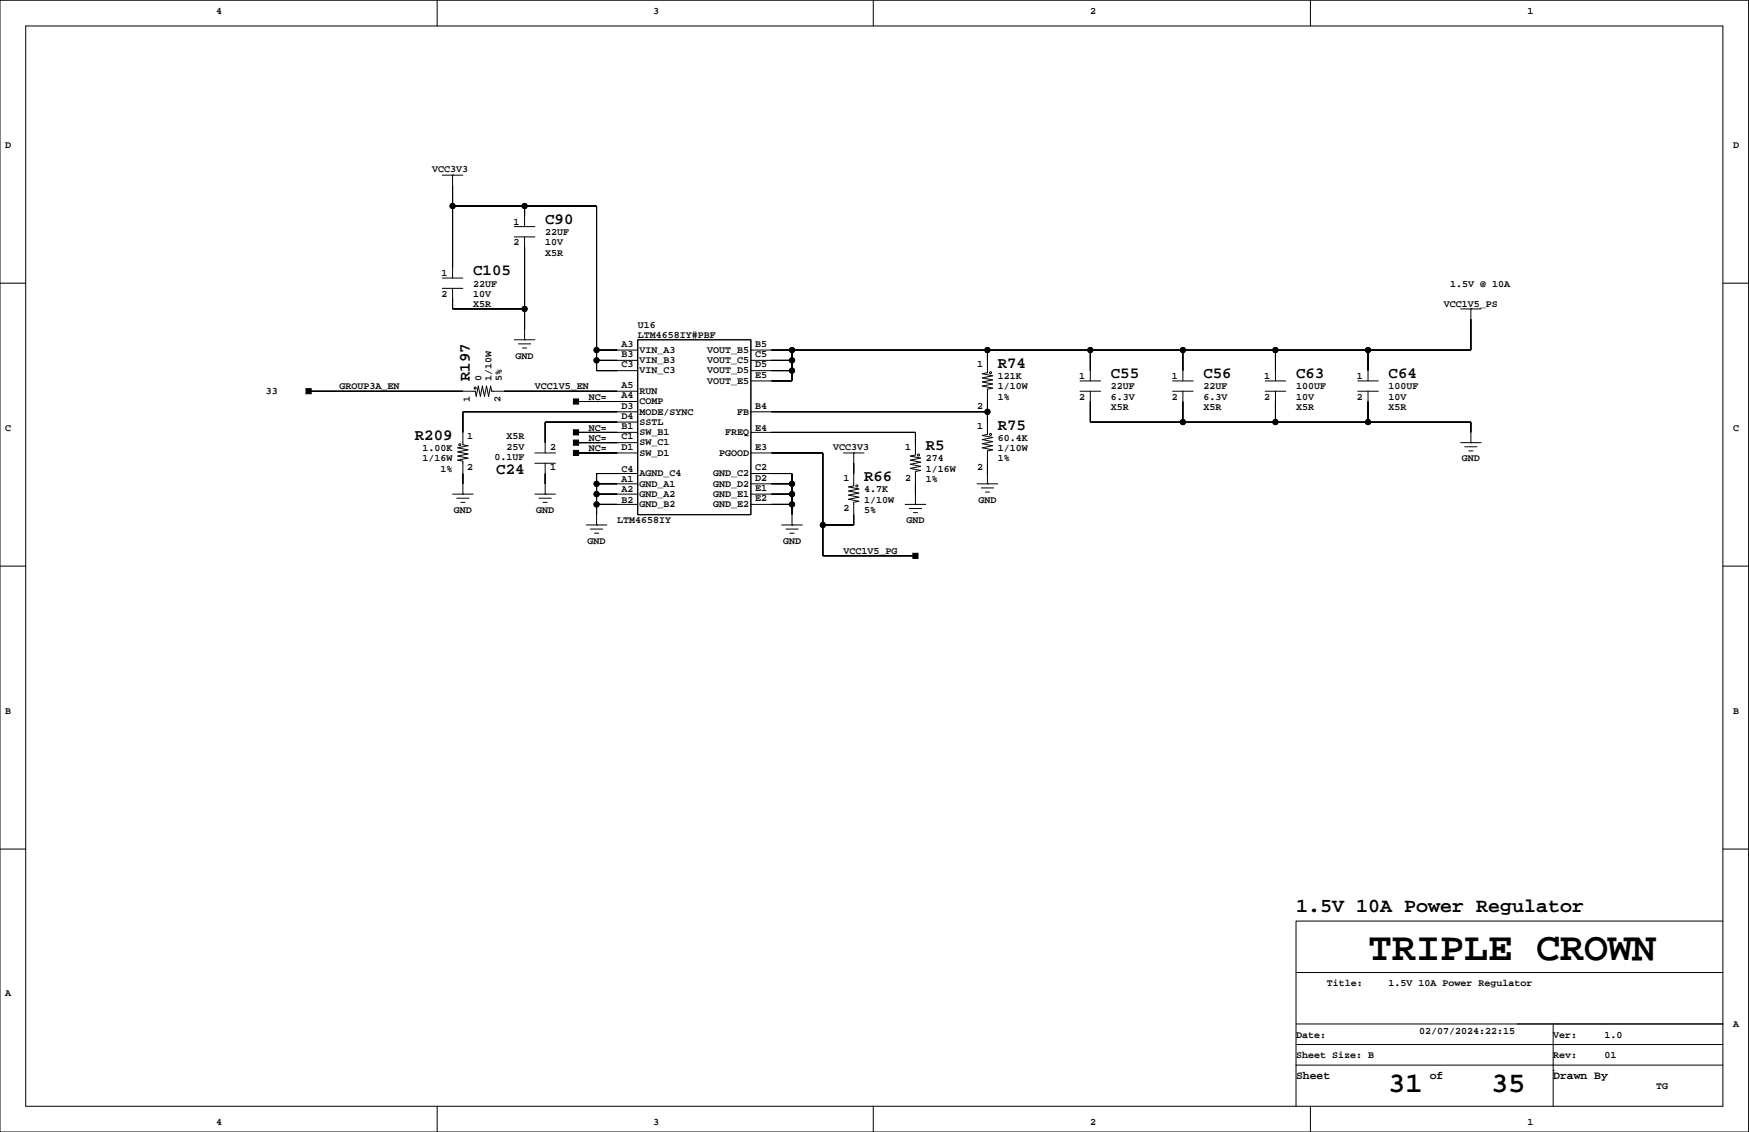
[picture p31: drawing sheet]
<svg xmlns="http://www.w3.org/2000/svg" width="432mm" height="279mm" viewBox="0 0 432 279" stroke-linecap="round" stroke-linejoin="round" font-family="sans-serif">
<defs><g id="words">
<text font-size="9.9" x="337.7" y="237">TRIPLE CROWN</text>
<g font-size="7.1">
<text x="342.7" y="269.5">31</text>
<text x="368.1" y="269.5">35</text>
</g>
<text font-size="4.9" x="320" y="225.2">1.5V 10A Power Regulator</text>
<g font-size="3.9">
<text x="134.6" y="55.2">C90</text>
<text x="116.8" y="67.9">C105</text>
<text x="116" y="94" transform="rotate(-90 116 94)">R197</text>
<text x="246.3" y="90.8">R74</text>
<text x="274.3" y="93.3">C55</text>
<text x="297.1" y="93.3">C56</text>
<text x="320" y="93.3">C63</text>
<text x="342.8" y="93.3">C64</text>
<text x="246.3" y="106">R75</text>
<text x="102.4" y="108.6">R209</text>
<text x="228.5" y="111.1">R5</text>
<text x="122.5" y="117.1">C24</text>
<text x="213.3" y="118.7">R66</text>
</g>
<g font-size="2.8">
<text x="320" y="266.2">Sheet</text>
<text x="353" y="266.2">of</text>
<text x="383.5" y="266.2">Drawn By</text>
</g>
<g font-size="2.5">
<text x="53.3" y="3.4">4</text>
<text x="161.3" y="3.4">3</text>
<text x="269.2" y="3.4">2</text>
<text x="377.1" y="3.4">1</text>
<text x="1.3" y="36.4">D</text>
<text x="427.9" y="36.4">D</text>
<text x="106.7" y="42.5">VCC3V3</text>
<text x="126.8" y="55.5">1</text>
<text x="134.6" y="58">22UF</text>
<text x="126.8" y="60.6">2</text>
<text x="134.6" y="60.6">10V</text>
<text x="134.6" y="63.1">X5R</text>
<text x="109" y="68.2">1</text>
<text x="116.8" y="70.7">22UF</text>
<text x="358.1" y="70.7">1.5V @ 10A</text>
<text x="109" y="73.3">2</text>
<text x="116.8" y="73.3">10V</text>
<text x="116.8" y="75.8">X5R</text>
<text x="356.5" y="75.8">VCC1V5_PS</text>
<text x="157.4" y="83.4">LTM4658IY#PBF</text>
<text x="157.4" y="80.9">U16</text>
<text x="127.3" y="88.5">GND</text>
<text x="153.4" y="85.6">A3</text>
<text x="153.4" y="88.1">B3</text>
<text x="157.9" y="87.1">VIN_A3</text>
<text x="157.9" y="89.6">VIN_B3</text>
<text x="174.6" y="87.1">VOUT_B5</text>
<text x="174.6" y="89.6">VOUT_C5</text>
<text x="186.4" y="88.1">C5</text>
<text x="186.4" y="85.6">B5</text>
<text x="118.8" y="94" transform="rotate(-90 118.8 94)">0</text>
<text x="121.4" y="94" transform="rotate(-90 121.4 94)">1/10W</text>
<text x="123.9" y="94" transform="rotate(-90 123.9 94)">5%</text>
<text x="153.4" y="90.7">C3</text>
<text x="153.4" y="95.8">A5</text>
<text x="157.9" y="92.2">VIN_C3</text>
<text x="174.6" y="92.2">VOUT_D5</text>
<text x="174.6" y="94.7">VOUT_E5</text>
<text x="186.4" y="90.7">D5</text>
<text x="186.4" y="93.2">E5</text>
<text x="241.2" y="90.7">1</text>
<text x="246.3" y="93.6">121K</text>
<text x="266.4" y="93.6">1</text>
<text x="289.3" y="93.6">1</text>
<text x="312.1" y="93.6">1</text>
<text x="335" y="93.6">1</text>
<text x="65.6" y="97.3">33</text>
<text x="83.8" y="96.1">GROUP3A_EN</text>
<text x="116" y="99.1" transform="rotate(-90 116 99.1)">1</text>
<text x="123.6" y="99.1" transform="rotate(-90 123.6 99.1)">2</text>
<text x="132" y="96.1">VCC1V5_EN</text>
<text x="145.4" y="98.7">NC=</text>
<text x="153.4" y="98.3">A4</text>
<text x="153.4" y="100.8">D3</text>
<text x="157.9" y="97.3">RUN</text>
<text x="157.9" y="99.8">COMP</text>
<text x="186.4" y="100.8">B4</text>
<text x="241.2" y="100.8">2</text>
<text x="246.3" y="98.7">1%</text>
<text x="246.3" y="96.1">1/10W</text>
<text x="266.4" y="98.7">2</text>
<text x="274.3" y="101.2">X5R</text>
<text x="274.3" y="96.1">22UF</text>
<text x="274.3" y="98.7">6.3V</text>
<text x="289.3" y="98.7">2</text>
<text x="297.1" y="101.2">X5R</text>
<text x="297.1" y="96.1">22UF</text>
<text x="297.1" y="98.7">6.3V</text>
<text x="312.1" y="98.7">2</text>
<text x="320" y="101.2">X5R</text>
<text x="320" y="96.1">100UF</text>
<text x="320" y="98.7">10V</text>
<text x="335" y="98.7">2</text>
<text x="342.8" y="96.1">100UF</text>
<text x="342.8" y="101.2">X5R</text>
<text x="342.8" y="98.7">10V</text>
<text x="1.3" y="106.3">C</text>
<text x="145.4" y="106.3">NC=</text>
<text x="153.4" y="105.9">B1</text>
<text x="153.4" y="103.4">D4</text>
<text x="157.9" y="102.3">MODE/SYNC</text>
<text x="157.9" y="104.9">SSTL</text>
<text x="157.9" y="107.4">SW_B1</text>
<text x="179" y="107.4">FREQ</text>
<text x="182" y="102.3">FB</text>
<text x="186.4" y="106.3">E4</text>
<text x="241.2" y="105.9">1</text>
<text x="427.9" y="106.3">C</text>
<text x="104.3" y="111.4">1.00K</text>
<text x="104.3" y="113.9">1/16W</text>
<text x="115.3" y="108.4">1</text>
<text x="122.1" y="113.5">0.1UF</text>
<text x="125.1" y="111">25V</text>
<text x="125.1" y="108.4">X5R</text>
<text x="135.9" y="111">2</text>
<text x="145.4" y="108.8">NC=</text>
<text x="145.4" y="111.4">NC=</text>
<text x="153.4" y="108.4">C1</text>
<text x="153.4" y="111">D1</text>
<text x="157.9" y="110">SW_C1</text>
<text x="157.9" y="112.5">SW_D1</text>
<text x="177.5" y="112.5">PGOOD</text>
<text x="186.4" y="111">E3</text>
<text x="205.7" y="111.1">VCC3V3</text>
<text x="223.5" y="111">1</text>
<text x="228.5" y="113.9">274</text>
<text x="246.3" y="108.8">60.4K</text>
<text x="246.3" y="111.4">1/10W</text>
<text x="246.3" y="113.9">1%</text>
<text x="360.9" y="113.9">GND</text>
<text x="108.8" y="116.4">1%</text>
<text x="115.3" y="116.1">2</text>
<text x="135.9" y="116.1">1</text>
<text x="153.4" y="119">A1</text>
<text x="153.4" y="116.4">C4</text>
<text x="157.9" y="117.6">AGND_C4</text>
<text x="176.1" y="117.6">GND_C2</text>
<text x="186.4" y="116.1">C2</text>
<text x="186.4" y="118.6">D2</text>
<text x="208.2" y="118.6">1</text>
<text x="223.5" y="118.6">2</text>
<text x="228.5" y="116.4">1/16W</text>
<text x="228.5" y="119">1%</text>
<text x="241.2" y="116.1">2</text>
<text x="153.4" y="124.1">B2</text>
<text x="153.4" y="121.5">A2</text>
<text x="157.9" y="120.1">GND_A1</text>
<text x="157.9" y="122.6">GND_A2</text>
<text x="157.9" y="125.2">GND_B2</text>
<text x="176.1" y="120.1">GND_D2</text>
<text x="176.1" y="122.6">GND_E1</text>
<text x="176.1" y="125.2">GND_E2</text>
<text x="186.4" y="121.1">E1</text>
<text x="186.4" y="123.7">E2</text>
<text x="213.3" y="121.5">4.7K</text>
<text x="213.3" y="124.1">1/10W</text>
<text x="241.6" y="124.1">GND</text>
<text x="112.1" y="126.6">GND</text>
<text x="132.4" y="126.6">GND</text>
<text x="152.4" y="129.1">LTM4658IY</text>
<text x="208.2" y="126.2">2</text>
<text x="213.3" y="126.6">5%</text>
<text x="223.8" y="129.1">GND</text>
<text x="145.1" y="134.2">GND</text>
<text x="193.3" y="134.2">GND</text>
<text x="208.2" y="136.8">VCC1V5_PG</text>
<text x="1.3" y="176.1">B</text>
<text x="427.9" y="176.1">B</text>
<text x="1.3" y="245.9">A</text>
<text x="327.6" y="243.4">Title:</text>
<text x="342.8" y="243.4">1.5V 10A Power Regulator</text>
<text x="320" y="256.1">Date:</text>
<text x="350.4" y="255.1">02/07/2024:22:15</text>
<text x="383.5" y="256.1">Ver:</text>
<text x="396.1" y="256.1">1.0</text>
<text x="427.9" y="253.6">A</text>
<text x="320" y="261.2">Sheet Size: B</text>
<text x="383.5" y="261.2">Rev:</text>
<text x="396.1" y="261.2">01</text>
<text x="408.8" y="268.8">TG</text>
<text x="53.3" y="277.7">4</text>
<text x="161.3" y="277.7">3</text>
<text x="269.2" y="277.7">2</text>
<text x="377.1" y="277.7">1</text>
</g>
</g></defs>
<g fill="none" stroke="#000" stroke-width=".25">
<path d="M0 .1h431.7v279.3h-431.7zM6.3 6.4h419.1v266.7h-419.1zM107.9 .1v6.3M215.6 .1v6.3M323.5 .1v6.3M109.2 43.2h5.1M111.7 43.2h.1M111.7 50.9h35.6v40.6h10.1M111.7 43.2v25.4M127 58.5h5.1M127 55.9h5.1M129.5 50.9v5"/>
<path d="M129.5 58.5v25.4M0 69.9h6.3M109.2 71.2h5.1M109.2 68.6h5.1M111.7 71.2v5h17.8M360.6 76.2h5.1M363.1 76.2h.1M363.1 76.2v10.2h-177.7M425.4 69.9h6.3M76.2 96.6h41.1l.3 1.2 .5-2.5 .5 2.5 .5-2.5 .5 2.5 .5-2.5 .5 2.5 .5-2.5 .3 1.3h36M127 83.9h5.1M128 84.9h3"/>
<path d="M129 85.9h1M129.5 83.9h.1M142.2 99.1h15.2M147.3 86.4h10.1M147.3 88.9h10.1M157.4 83.9h28v43.1h-28zM185.4 88.9h10.1M185.4 91.5h10.1M195.5 86.4v7.6h-10.1M243.8 86.4v5.6l-1.3 .2 2.6 .6-2.6 .5 2.6 .5-2.6 .5 2.6 .5-2.6 .5 2.6 .5-1.3 .3v11.1l-1.3 .3 2.6 .5-2.6 .5 2.6 .5-2.6 .5 2.6 .5-2.6 .5 2.6 .5-1.3 .3v8.1M266.6 96.6h5.1M266.6 94h5.1"/>
<path d="M269.2 96.6v7.6h93.9v5.1M269.2 86.4v7.6M289.5 96.6h5.1M289.5 94h5.1M292 86.4v7.6M292 96.6v7.6M312.3 96.6h5.1M312.3 94h5.1M314.9 86.4v7.6M314.9 96.6v7.6M335.2 96.6h5.1M335.2 94h5.1"/>
<path d="M337.7 86.4v7.6M337.7 96.6v7.6M132.1 111.8h5M132.1 114.3h5M134.6 114.3v7.7M142.2 111.8h15.2M142.2 106.7h15.2M142.2 109.3h15.2M147.3 119.4h10.1M157.4 101.6h-43.1v8.2l1.2 .2-2.5 .5 2.5 .5-2.5 .5 2.5 .6-2.5 .5 2.5 .5-2.5 .5 1.3 .2v8.2M157.4 116.9h-10.1v12.7M157.4 104.2h-22.8v7.6"/>
<path d="M185.4 101.6h58.4M185.4 111.8h17.8v25.4h22.8M185.4 116.9h10.1v12.7M185.4 106.7h40.6v5.6l-1.3 .3 2.6 .5-2.6 .5 2.6 .5-2.6 .5 2.6 .5-2.6 .5 2.6 .5-1.3 .3v8.1M185.4 119.4h10.1M208.2 111.8h5.1M210.8 111.8h.1M210.8 111.8v8.1l-1.3 .3 2.5 .5-2.5 .5 2.5 .5-2.5 .5 2.5 .5-2.5 .5 2.5 .5-1.2 .3v5.6h-7.6M241.2 119.4h5.1M243.8 119.4h.1M360.6 109.3h5.1M361.6 110.3h3.1"/>
<path d="M362.6 111.3h1M363.1 109.3h.1M0 139.7h6.3M111.7 122h5.1M112.8 123h3M113.8 124h1M114.3 122h.1M132.1 122h5M133.1 123h3M134.1 124h1M134.6 122h.1M144.7 129.6h5.1"/>
<path d="M145.8 130.6h3M146.8 131.6h1M147.3 129.6h.1M147.3 122h10.1M147.3 124.5h10.1M185.4 122h10.1M185.4 124.5h10.1M193 129.6h5.1M194 130.6h3.1M195 131.6h1M195.5 129.6h.1M223.5 124.5h5"/>
<path d="M224.5 125.5h3M225.5 126.5h1M226 124.5h.1M242.3 120.4h3M243.3 121.4h1M425.4 139.7h6.3M0 209.6h6.3M425.4 209.6h6.3M425.4 227.3h-105.4v35.6M320 257.8h105.4M320 252.7h105.4M320 240h105.4"/>
<path d="M383.5 252.7v20.4M107.9 273.1v6.3M215.6 273.1v6.3M320 262.9v10.2M320 262.9h105.4M323.5 273.1v6.3M383.5 264.2h.1"/>
<circle cx="111.7" cy="50.9" r=".63"/>
<circle cx="129.5" cy="50.9" r=".63"/>
<circle cx="129.5" cy="76.2" r=".63"/>
<circle cx="117.3" cy="95.8" r=".25"/>
<circle cx="147.3" cy="88.9" r=".63"/>
<circle cx="147.3" cy="86.4" r=".63"/>
<circle cx="195.5" cy="88.9" r=".63"/>
<circle cx="195.5" cy="86.4" r=".63"/>
<circle cx="195.5" cy="91.5" r=".63"/>
<circle cx="243.8" cy="86.4" r=".63"/>
<circle cx="244.5" cy="92" r=".25"/>
<circle cx="269.2" cy="86.4" r=".63"/>
<circle cx="292" cy="86.4" r=".63"/>
<circle cx="314.9" cy="86.4" r=".63"/>
<circle cx="337.7" cy="86.4" r=".63"/>
<circle cx="113.5" cy="109.8" r=".25"/>
<circle cx="147.3" cy="119.4" r=".63"/>
<circle cx="195.5" cy="119.4" r=".63"/>
<circle cx="211.5" cy="119.9" r=".25"/>
<circle cx="226.8" cy="112.3" r=".25"/>
<circle cx="243.8" cy="101.6" r=".63"/>
<circle cx="244.5" cy="107.2" r=".25"/>
<circle cx="292" cy="104.2" r=".63"/>
<circle cx="314.9" cy="104.2" r=".63"/>
<circle cx="337.7" cy="104.2" r=".63"/>
<circle cx="147.3" cy="124.5" r=".63"/>
<circle cx="147.3" cy="122" r=".63"/>
<circle cx="195.5" cy="124.5" r=".63"/>
<circle cx="195.5" cy="122" r=".63"/>
<circle cx="203.2" cy="129.6" r=".63"/>
</g>
<g fill="#000" stroke="#000" stroke-width=".25">
<path d="M111.7 45.8v5.1z" fill-rule="evenodd"/>
<path d="M111.7 50.9v15.2z" fill-rule="evenodd"/>
<path d="M129.5 50.9v2.5z" fill-rule="evenodd"/>
<path d="M111.7 50.9h17.8z" fill-rule="evenodd"/>
<path d="M147.3 50.9v35.5z" fill-rule="evenodd"/>
<path d="M129.5 50.9h17.8z" fill-rule="evenodd"/>
<path d="M111.7 73.7v2.5z" fill-rule="evenodd"/>
<path d="M129.5 76.2v5.1z" fill-rule="evenodd"/>
<path d="M111.7 76.2h17.8z" fill-rule="evenodd"/>
<path d="M129.5 61v15.2z" fill-rule="evenodd"/>
<path d="M363.1 78.8v7.6z" fill-rule="evenodd"/>
<path d="M75.5 95.9h1.3v1.3h-1.3z" fill-rule="evenodd"/>
<path d="M76.2 96.6h38.1z" fill-rule="evenodd"/>
<path d="M141.6 98.5h1.2v1.2h-1.2z" fill-rule="evenodd"/>
<path d="M147.3 88.9v2.6z" fill-rule="evenodd"/>
<path d="M147.3 86.4v2.5z" fill-rule="evenodd"/>
<path d="M124.4 96.6h28z" fill-rule="evenodd"/>
<path d="M147.3 91.5h5.1z" fill-rule="evenodd"/>
<path d="M147.3 86.4h5.1z" fill-rule="evenodd"/>
<path d="M147.3 88.9h5.1z" fill-rule="evenodd"/>
<path d="M142.2 99.1h10.2z" fill-rule="evenodd"/>
<path d="M190.5 86.4h5z" fill-rule="evenodd"/>
<path d="M190.5 94h5z" fill-rule="evenodd"/>
<path d="M195.5 91.5v2.5z" fill-rule="evenodd"/>
<path d="M190.5 91.5h5z" fill-rule="evenodd"/>
<path d="M195.5 88.9v2.6z" fill-rule="evenodd"/>
<path d="M190.5 88.9h5z" fill-rule="evenodd"/>
<path d="M195.5 86.4v2.5z" fill-rule="evenodd"/>
<path d="M243.8 99.1v2.5z" fill-rule="evenodd"/>
<path d="M195.5 86.4h48.3z" fill-rule="evenodd"/>
<path d="M243.8 86.4v2.5z" fill-rule="evenodd"/>
<path d="M269.2 86.4v5.1z" fill-rule="evenodd"/>
<path d="M243.8 86.4h25.4z" fill-rule="evenodd"/>
<path d="M269.2 99.1v5.1z" fill-rule="evenodd"/>
<path d="M269.2 86.4h22.8z" fill-rule="evenodd"/>
<path d="M292 86.4v5.1z" fill-rule="evenodd"/>
<path d="M292 99.1v5.1z" fill-rule="evenodd"/>
<path d="M314.9 86.4v5.1z" fill-rule="evenodd"/>
<path d="M292 86.4h22.9z" fill-rule="evenodd"/>
<path d="M314.9 99.1v5.1z" fill-rule="evenodd"/>
<path d="M337.7 86.4v5.1z" fill-rule="evenodd"/>
<path d="M314.9 86.4h22.8z" fill-rule="evenodd"/>
<path d="M337.7 99.1v5.1z" fill-rule="evenodd"/>
<path d="M337.7 86.4h25.4z" fill-rule="evenodd"/>
<path d="M114.3 116.9v2.5z" fill-rule="evenodd"/>
<path d="M114.3 101.6v5.1z" fill-rule="evenodd"/>
<path d="M134.6 116.9v2.5z" fill-rule="evenodd"/>
<path d="M134.6 104.2v5.1z" fill-rule="evenodd"/>
<path d="M141.6 106.1h1.2v1.3h-1.2z" fill-rule="evenodd"/>
<path d="M141.6 108.6h1.2v1.3h-1.2z" fill-rule="evenodd"/>
<path d="M141.6 111.2h1.2v1.2h-1.2z" fill-rule="evenodd"/>
<path d="M147.3 119.4v2.6z" fill-rule="evenodd"/>
<path d="M147.3 116.9v2.5z" fill-rule="evenodd"/>
<path d="M147.3 119.4h5.1z" fill-rule="evenodd"/>
<path d="M147.3 116.9h5.1z" fill-rule="evenodd"/>
<path d="M134.6 104.2h17.8z" fill-rule="evenodd"/>
<path d="M114.3 101.6h38.1z" fill-rule="evenodd"/>
<path d="M142.2 106.7h10.2z" fill-rule="evenodd"/>
<path d="M142.2 109.3h10.2z" fill-rule="evenodd"/>
<path d="M142.2 111.8h10.2z" fill-rule="evenodd"/>
<path d="M190.5 116.9h5z" fill-rule="evenodd"/>
<path d="M195.5 116.9v2.5z" fill-rule="evenodd"/>
<path d="M190.5 119.4h5z" fill-rule="evenodd"/>
<path d="M195.5 119.4v2.6z" fill-rule="evenodd"/>
<path d="M203.2 111.8v17.8z" fill-rule="evenodd"/>
<path d="M190.5 111.8h12.7z" fill-rule="evenodd"/>
<path d="M210.8 114.3v2.6z" fill-rule="evenodd"/>
<path d="M226 106.7v2.6z" fill-rule="evenodd"/>
<path d="M190.5 106.7h35.5z" fill-rule="evenodd"/>
<path d="M226 119.4v2.6z" fill-rule="evenodd"/>
<path d="M243.8 114.3v2.6z" fill-rule="evenodd"/>
<path d="M190.5 101.6h53.3z" fill-rule="evenodd"/>
<path d="M243.8 101.6v2.6z" fill-rule="evenodd"/>
<path d="M269.2 104.2h22.8z" fill-rule="evenodd"/>
<path d="M292 104.2h22.9z" fill-rule="evenodd"/>
<path d="M314.9 104.2h22.8z" fill-rule="evenodd"/>
<path d="M363.1 104.2v2.5z" fill-rule="evenodd"/>
<path d="M337.7 104.2h25.4z" fill-rule="evenodd"/>
<path d="M147.3 124.5v2.5z" fill-rule="evenodd"/>
<path d="M147.3 122v2.5z" fill-rule="evenodd"/>
<path d="M147.3 122h5.1z" fill-rule="evenodd"/>
<path d="M147.3 124.5h5.1z" fill-rule="evenodd"/>
<path d="M190.5 124.5h5z" fill-rule="evenodd"/>
<path d="M195.5 124.5v2.5z" fill-rule="evenodd"/>
<path d="M195.5 122v2.5z" fill-rule="evenodd"/>
<path d="M190.5 122h5z" fill-rule="evenodd"/>
<path d="M203.2 129.6v7.6z" fill-rule="evenodd"/>
<path d="M210.8 127v2.6z" fill-rule="evenodd"/>
<path d="M203.2 129.6h7.6z" fill-rule="evenodd"/>
<path d="M225.4 136.6h1.2v1.2h-1.2z" fill-rule="evenodd"/>
<path d="M203.2 137.2h22.8z" fill-rule="evenodd"/>
<circle cx="111.7" cy="50.9" r=".63"/>
<circle cx="129.5" cy="50.9" r=".63"/>
<circle cx="129.5" cy="76.2" r=".63"/>
<circle cx="147.3" cy="88.9" r=".63"/>
<circle cx="147.3" cy="86.4" r=".63"/>
<circle cx="195.5" cy="88.9" r=".63"/>
<circle cx="195.5" cy="86.4" r=".63"/>
<circle cx="195.5" cy="91.5" r=".63"/>
<circle cx="243.8" cy="86.4" r=".63"/>
<circle cx="269.2" cy="86.4" r=".63"/>
<circle cx="292" cy="86.4" r=".63"/>
<circle cx="314.9" cy="86.4" r=".63"/>
<circle cx="337.7" cy="86.4" r=".63"/>
<circle cx="147.3" cy="119.4" r=".63"/>
<circle cx="195.5" cy="119.4" r=".63"/>
<circle cx="243.8" cy="101.6" r=".63"/>
<circle cx="292" cy="104.2" r=".63"/>
<circle cx="314.9" cy="104.2" r=".63"/>
<circle cx="337.7" cy="104.2" r=".63"/>
<circle cx="147.3" cy="124.5" r=".63"/>
<circle cx="147.3" cy="122" r=".63"/>
<circle cx="195.5" cy="124.5" r=".63"/>
<circle cx="195.5" cy="122" r=".63"/>
<circle cx="203.2" cy="129.6" r=".63"/>
</g>
<use href="#words"/>
</svg>
